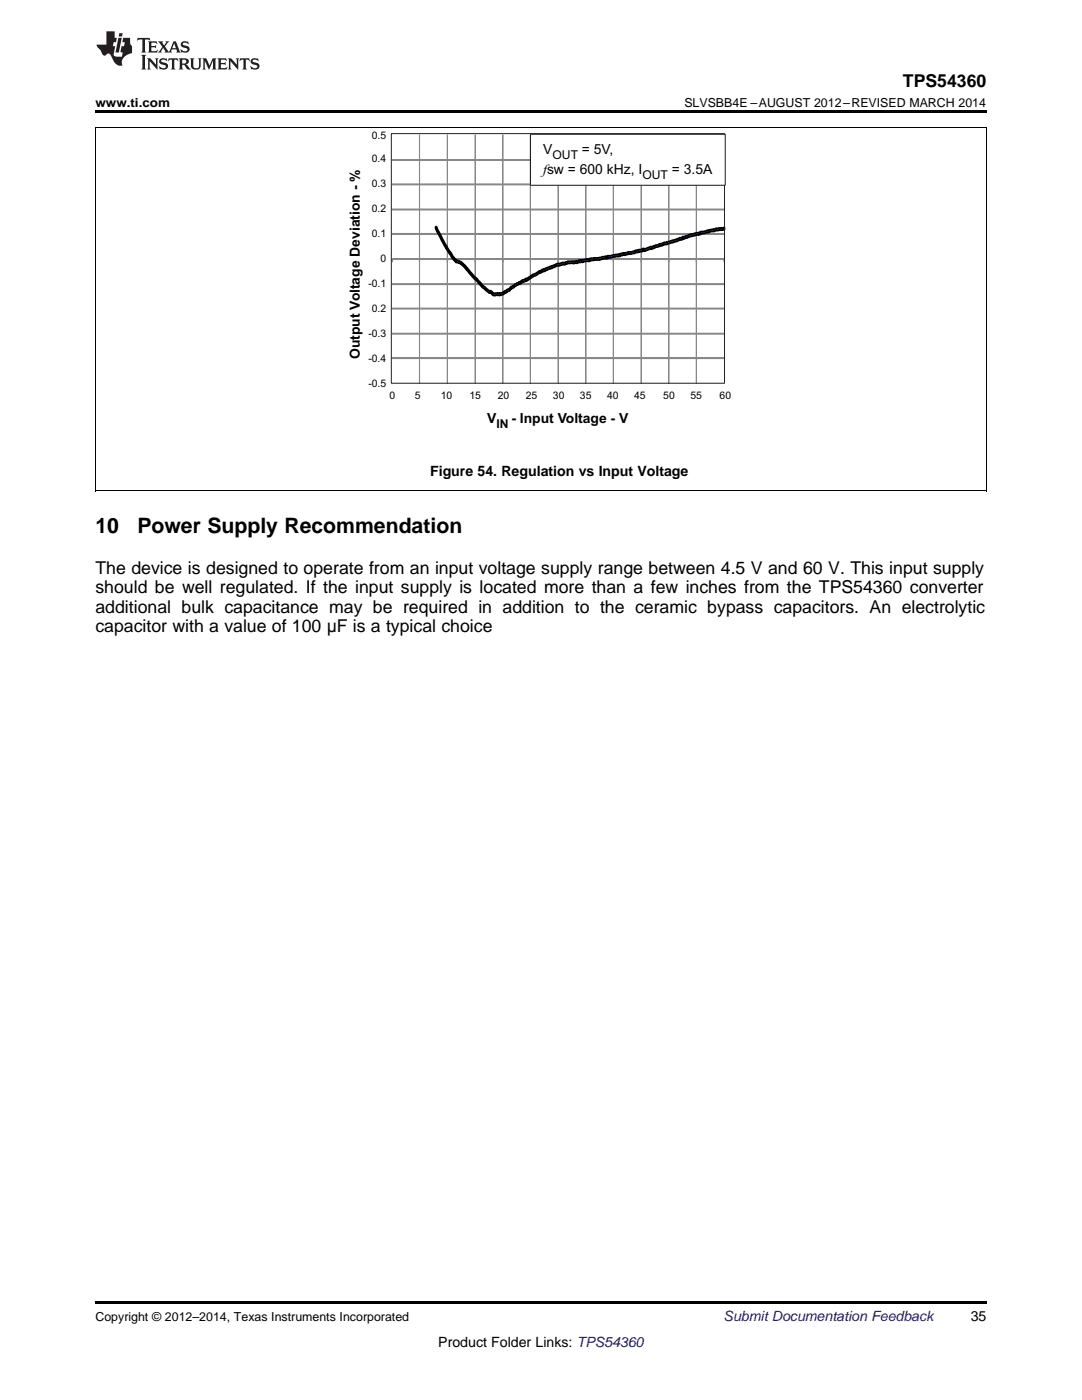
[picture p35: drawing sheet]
<svg xmlns="http://www.w3.org/2000/svg" width="216mm" height="279mm" viewBox="0 0 216 279" stroke-linecap="round" stroke-linejoin="round" font-family="sans-serif">
<defs><g id="words">
<g font-size="4.2">
<text x="19" y="106.5">10</text>
<text x="27.4" y="106.5">Power Supply Recommendation</text>
</g>
<g font-size="3.5">
<text x="180.2" y="17.3">TPS54360</text>
<text x="19" y="114.5">The device is designed to operate from an input voltage supply range between 4.5 V and 60 V. This input supply</text>
<text x="19" y="118.4">should be well regulated. If the input supply is located more than a few inches from the TPS54360 converter</text>
<text x="19" y="122.3">additional bulk capacitance may be required in addition to the ceramic bypass capacitors. An electrolytic</text>
<text x="19" y="126.2">capacitor with a value of 100 μF is a typical choice</text>
</g>
<g font-size="2.8">
<text x="108.4" y="30.7">V</text>
<text x="108.4" y="34.7">fsw = 600 kHz, I</text>
<text x="116.1" y="30.7">= 5V,</text>
<text x="134.1" y="34.7">= 3.5A</text>
<text x="71.8" y="71.7" transform="rotate(-90 71.8 71.7)">Output Voltage Deviation - %</text>
<text x="97.2" y="84.4">V</text>
<text x="102" y="84.4">- Input Voltage - V</text>
<text x="85.8" y="95">Figure 54. Regulation vs Input Voltage</text>
<text x="193.7" y="263.6">35</text>
<text x="87.5" y="268.9">Product Folder Links: TPS54360</text>
</g>
<text font-size="2.8" fill="#0000c8" x="144.4" y="263.6">Submit Documentation Feedback</text>
<g font-size="2.5">
<text x="19" y="21.4">www.ti.com</text>
<text x="136.6" y="21.4">SLVSBB4E –AUGUST 2012–REVISED MARCH 2014</text>
<text x="19" y="263.6">Copyright © 2012–2014, Texas Instruments Incorporated</text>
</g>
<g font-size="2.4">
<text x="110.2" y="31.7">OUT</text>
<text x="128.2" y="35.7">OUT</text>
<text x="99" y="85.4">IN</text>
</g>
<g font-size="2.1">
<text x="74.2" y="27.8">0.5</text>
<text x="74.2" y="32.4">0.4</text>
<text x="74.2" y="37.3">0.3</text>
<text x="74.2" y="47.3">0.1</text>
<text x="74.2" y="42.3">0.2</text>
<text x="75.9" y="52.3">0</text>
<text x="73.5" y="57.3">-0.1</text>
<text x="74.2" y="62.3">0.2</text>
<text x="73.5" y="67.2">-0.3</text>
<text x="73.5" y="77.2">-0.5</text>
<text x="73.5" y="72.2">-0.4</text>
<text x="77.7" y="79.7">0</text>
<text x="82.8" y="79.7">5</text>
<text x="88" y="79.7">10</text>
<text x="93.7" y="79.7">15</text>
<text x="99.3" y="79.7">20</text>
<text x="104.9" y="79.7">25</text>
<text x="110.3" y="79.7">30</text>
<text x="115.7" y="79.7">35</text>
<text x="121.1" y="79.7">40</text>
<text x="126.5" y="79.7">45</text>
<text x="132.4" y="79.7">50</text>
<text x="137.8" y="79.7">55</text>
<text x="143.6" y="79.7">60</text>
</g>
</g></defs>
<path d="M19 98h.2zM196.7 98h.1zM19 259.7h177.8v.5h-177.8z" fill="#000"/>
<path d="M19.1 25.4v72.6M196.8 25.4v72.6M19 98h177.8" fill="none" stroke="#000" stroke-width=".2"/>
<g fill="none" stroke="#878787" stroke-width=".2">
<path d="M78.2 31.9h66.3M78.2 36.8h66.3M78.2 31.9h66.3v.1h-66.3zM78.2 36.7h66.3v.2h-66.3zM83.7 26.9l.1 49.6zM83.7 26.9v49.6M89.2 26.9l.1 49.6zM89.3 26.9v49.6M94.8 26.9v49.6zM94.8 26.9v49.6M100.3 26.9l.1 49.6zM100.4 26.9v49.6"/>
<path d="M105.8 26.9l.1 49.6zM105.8 26.9v49.6M111.3 26.9l.1 49.6zM111.4 26.9v49.6M116.9 26.9l.1 49.6zM116.9 26.9v49.6M122.3 26.9l.1 49.6zM122.4 26.9v49.6M127.9 26.9l.1 49.6zM127.9 26.9v49.6M133.4 26.9l.1 49.6zM133.5 26.9v49.6"/>
<path d="M138.9 26.9l.1 49.6zM138.9 26.9v49.6M78.2 41.8h66.3M78.2 46.7h66.3M78.2 56.7h66.3M78.2 51.7h66.3M78.2 41.7h66.3v.2h-66.3zM78.2 46.6h66.3v.2h-66.3zM78.2 56.6h66.3v.2h-66.3zM78.2 51.6h66.3v.2h-66.3zM78.2 61.6h66.3M78.2 66.6h66.3"/>
<path d="M78.2 71.5h66.3M78.2 61.5h66.3v.2h-66.3zM78.2 66.5h66.3v.2h-66.3zM78.2 71.4h66.3v.1h-66.3z"/>
</g>
<path d="M78.2 51.7l.1 .6zM83.7 51.7l.1 .6zM89.2 51.7l.1 .6zM94.8 51.7v.6zM100.3 51.7l.1 .6zM105.8 51.7l.1 .6zM111.3 51.7l.1 .6zM116.9 51.7l.1 .6zM122.3 51.7l.1 .6zM127.9 51.7l.1 .6zM133.4 51.7l.1 .6zM138.9 51.7l.1 .6zM144.4 51.7l.1 .6z" fill-rule="evenodd" fill="#878787"/>
<g fill="none" stroke="#878787" stroke-width=".2">
<path d="M78.2 51.7l.1 .6zM83.7 51.7l.1 .6zM89.2 51.7l.1 .6zM94.8 51.7v.6zM100.3 51.7l.1 .6zM105.8 51.7l.1 .6zM111.3 51.7l.1 .6zM116.9 51.7l.1 .6zM122.3 51.7l.1 .6zM127.9 51.7l.1 .6zM133.4 51.7l.1 .6zM138.9 51.7l.1 .6z"/>
<path d="M144.4 51.7l.1 .6z"/>
</g>
<path d="M87 45.3h.1l1.8 3.6 1.8 2.7 .4 .4 .9 .2 .4 .4 4 4.5 1.2 1 .3-.1 .7 .6h1.1l.6-.2 .9-.6 .4-.1 .4-.5 .7-.5 .9-.5 .3 .1 .4-.4 .9-.3 1.1-.8 1.9-1h.3l2.7-1.2h.4l.6-.2 .4 .1 .7-.4h1.8l.4-.2 2-.1 .3-.3 2-.1 1-.3 .2 .2a.76 .76 0 0 1 .9-.3l.9-.2h.7l.9-.3h.2l.9-.2 1-.1 .3-.2 1.3-.2 .3-.2 .2 .1 3.1-1 2.6-.7 1.3-.6 .4 .1 .3-.3 .2 .1 2.5-.8h.6l.3-.3 2.5-.4 .5-.3 1.7-.1v.4l-.2 .1-1.5 .1-.4 .2-2.6 .4-.3 .3h-.6l-1.2 .3-1.3 .5-.2-.1-.2 .3h-.5l-.6 .3-4.2 1.1-.7 .4-.2-.1-1.2 .5-.3-.1-.2 .2-1.3 .2-.3 .2-2 .3h-.2l-.9 .3-2.2 .2-.2 .2-.3-.1-1.5 .4h-1.5l-.3 .3-.2-.1-1.1 .3-.6-.1-.5 .2h-1.7l-.7 .4-.5-.1-.6 .2h-.3l-3.7 1.5-2.4 1.5-.9 .3-.4 .4h-.3l-.8 .4-.7 .5-.4 .5-.9 .4-.5 .3-1.5 .2-.5-.1-.4-.5-.3 .1-1.3-1.1-3.6-4-.8-.8-.9-.2-.5-.5-2.4-4-.9-1.6-.3-.8z" fill-rule="evenodd" fill="#4a7dba"/>
<path d="M87 45.3h.1l1.8 3.6 1.8 2.7 .4 .4 .9 .2 .4 .4 4 4.5 1.2 1 .3-.1 .7 .6h1.1l.6-.2 .9-.6 .4-.1 .4-.5 .7-.5 .9-.5 .3 .1 .4-.4 .9-.3 1.1-.8 1.9-1h.3l2.7-1.2h.4l.6-.2 .4 .1 .7-.4h1.8l.4-.2 2-.1 .3-.3 2-.1 1-.3 .2 .2a.76 .76 0 0 1 .9-.3l.9-.2h.7l.9-.3h.2l.9-.2 1-.1 .3-.2 1.3-.2 .3-.2 .2 .1 3.1-1 2.6-.7 1.3-.6 .4 .1 .3-.3 .2 .1 2.5-.8h.6l.3-.3 2.5-.4 .5-.3 1.7-.1v.4l-.2 .1-1.5 .1-.4 .2-2.6 .4-.3 .3h-.6l-1.2 .3-1.3 .5-.2-.1-.2 .3h-.5l-.6 .3-4.2 1.1-.7 .4-.2-.1-1.2 .5-.3-.1-.2 .2-1.3 .2-.3 .2-2 .3h-.2l-.9 .3-2.2 .2-.2 .2-.3-.1-1.5 .4h-1.5l-.3 .3-.2-.1-1.1 .3-.6-.1-.5 .2h-1.7l-.7 .4-.5-.1-.6 .2h-.3l-3.7 1.5-2.4 1.5-.9 .3-.4 .4h-.3l-.8 .4-.7 .5-.4 .5-.9 .4-.5 .3-1.5 .2-.5-.1-.4-.5-.3 .1-1.3-1.1-3.6-4-.8-.8-.9-.2-.5-.5-2.4-4-.9-1.6-.3-.8z" fill="none" stroke="#000" stroke-width=".35"/>
<path d="M78.1 26.7h66.5v49.8h-66.5z" fill="none" stroke="#231f20" stroke-width=".2"/>
<path d="M105.9 26.8h38.8v10.2h-38.8z" fill-rule="evenodd" fill="#fff"/>
<path d="M105.9 26.8h38.8v10.2h-38.8z" fill="none" stroke="#231f20" stroke-width=".2"/>
<path d="M19 25.3h177.8" fill="none" stroke="#000" stroke-width=".2"/>
<path d="M19 22h177.8v.5h-177.8z" fill="#000"/>
<g fill="#231f20">
<path d="M27.5 7.6l-.1 .5 .4-.2h.6v.1v2.1l-.2 .4h1l-.3-.4v-2.1l.1-.1h.5l.5 .2-.2-.5zM29.5 8.3l.2 .3v1.5l-.2 .4h1.8l.2-.6a1.04 1.04 0 0 1-1.3 .2v-.7h.6l.3 .2v-.6l-.3 .2h-.6v-.6l.8-.1 .4 .3-.2-.5zM31.5 8.3l.9 1.1-.9 1.1h.8l-.2-.2 .5-.7 .4 .7-.2 .2h1.5l-.1-.2 .1-.4h.9l.1 .4-.2 .2h1l-.3-.3-.7-1.9h-.5l-.9 2-.8-1 .9-1h-.8l.1 .3-.3 .5-.4-.6 .2-.2zM34.7 8.6l.4 1h-.7zM36.3 8.4a.63 .63 0 0 0-.2 .7 .63 .63 0 0 0 .6 .4l.6 .2 .1 .2a.75 .75 0 0 1-.7 .4 .75 .75 0 0 1-.6-.5l.1 .7 .1-.1a1.11 1.11 0 0 0 1.5-.6 1.13 1.13 0 0 0-1.2-.8l-.1-.4a1.04 1.04 0 0 1 1.2 .2l-.2-.5-.1 .1-.5-.2zM28.2 10.9l.2 .4v2.2l-.2 .4h1l-.3-.4v-2.2l.3-.4zM29.3 11.6l.3 .4v1.5l-.3 .4h.8l-.2-.4v-1.3l1.5 1.7v-1.9l.2-.4h-.7l.2 .4v.9l-1.1-1.3zM32 11.8a.62 .62 0 0 0-.2 .7 .62 .62 0 0 0 .6 .4l.6 .1 .1 .3a.76 .76 0 0 1-.7 .3 .76 .76 0 0 1-.6-.4l.1 .7 .1-.1a1.11 1.11 0 0 0 1.5-.6 1.13 1.13 0 0 0-1.2-.8l-.1-.4a1.04 1.04 0 0 1 1.2 .2l-.2-.6-.1 .1-.5-.1zM33.7 11.6l-.2 .6a.61 .61 0 0 1 .8-.3v1.6l-.2 .4h.9l-.2-.4v-1.6a.63 .63 0 0 1 .8 .3l-.2-.6zM35.6 11.6l.3 .4v1.5l-.3 .4h1l-.2-.2v-.8l.5 .2a.76 .76 0 0 0 1.2 .7l-1-1a.58 .58 0 0 0 .6-.5 .58 .58 0 0 0-.5-.6zM36.4 11.9h.1a.45 .45 0 0 1 .5 .1 .45 .45 0 0 1 .1 .5l-.7 .2zM37.9 11.6l.2 .2a2.17 2.17 0 0 0 .3 1.9 .99 .99 0 0 0 1.6-.6v-1.1l.2-.4h-.7l.2 .2a1.92 1.92 0 0 1-.2 1.8 .6 .6 0 0 1-.9-.5v-1.1l.2-.4zM40.4 11.6l.2 .4v1.5l-.2 .4h.7l-.2-.4v-1.4l.8 1.8 .8-1.8v1.4l-.2 .4h.9l-.2-.4v-1.5l.2-.4h-.8l-.6 1.5-.6-1.5zM43.4 11.6l.2 .4v1.5l-.2 .4h1.8l.2-.6a1.04 1.04 0 0 1-1.3 .1v-.6h.5l.4 .2v-.6l-.4 .2h-.5v-.7h.8l.3 .3-.1-.6zM45.5 11.6l.2 .4v1.5l-.2 .4h.7l-.2-.4v-1.3l1.5 1.7v-1.9l.2-.4h-.7l.2 .4v.9l-1.1-1.3zM47.9 11.6l-.1 .6a.61 .61 0 0 1 .8-.3v1.6l-.3 .4h1l-.3-.4 .1-1.6a.63 .63 0 0 1 .7 .3l-.1-.6zM50.2 11.8a.62 .62 0 0 0-.2 .7 .62 .62 0 0 0 .6 .4l.6 .1 .2 .3a.76 .76 0 0 1-.8 .3 .76 .76 0 0 1-.6-.4l.1 .7 .2-.1a1.11 1.11 0 0 0 1.5-.6 1.13 1.13 0 0 0-1.3-.8l-.1-.4a1.04 1.04 0 0 1 1.2 .2l-.1-.6-.2 .1-.5-.1z"/>
<path d="M21.2 6.3v2.6h-1.9l.1 .4 .7 .9a.91 .91 0 0 0 1 .8 .56 .56 0 0 1 .5-.3 .56 .56 0 0 1 .5 .3l.4 .8a1.53 1.53 0 0 0 1.9 1.2 1.54 1.54 0 0 1 1-2.1l.9-.3v-1.4a1.52 1.52 0 0 1-.3-1.6h-1.4l-.2 .8h.5l-.2 .8h-.4l-.2 1v.2l.4 .1-.2 .8a1.93 1.93 0 0 1-1.6-.3l.3-1.8h-.5l.2-.8h.4l.2-.8h-.4v-1.3zM23.6 7.6l-.6 2.9h.7l.6-2.9zM23.8 6.6l-.1 .7h.6l.2-.7z"/>
</g>
<use href="#words"/>
</svg>
